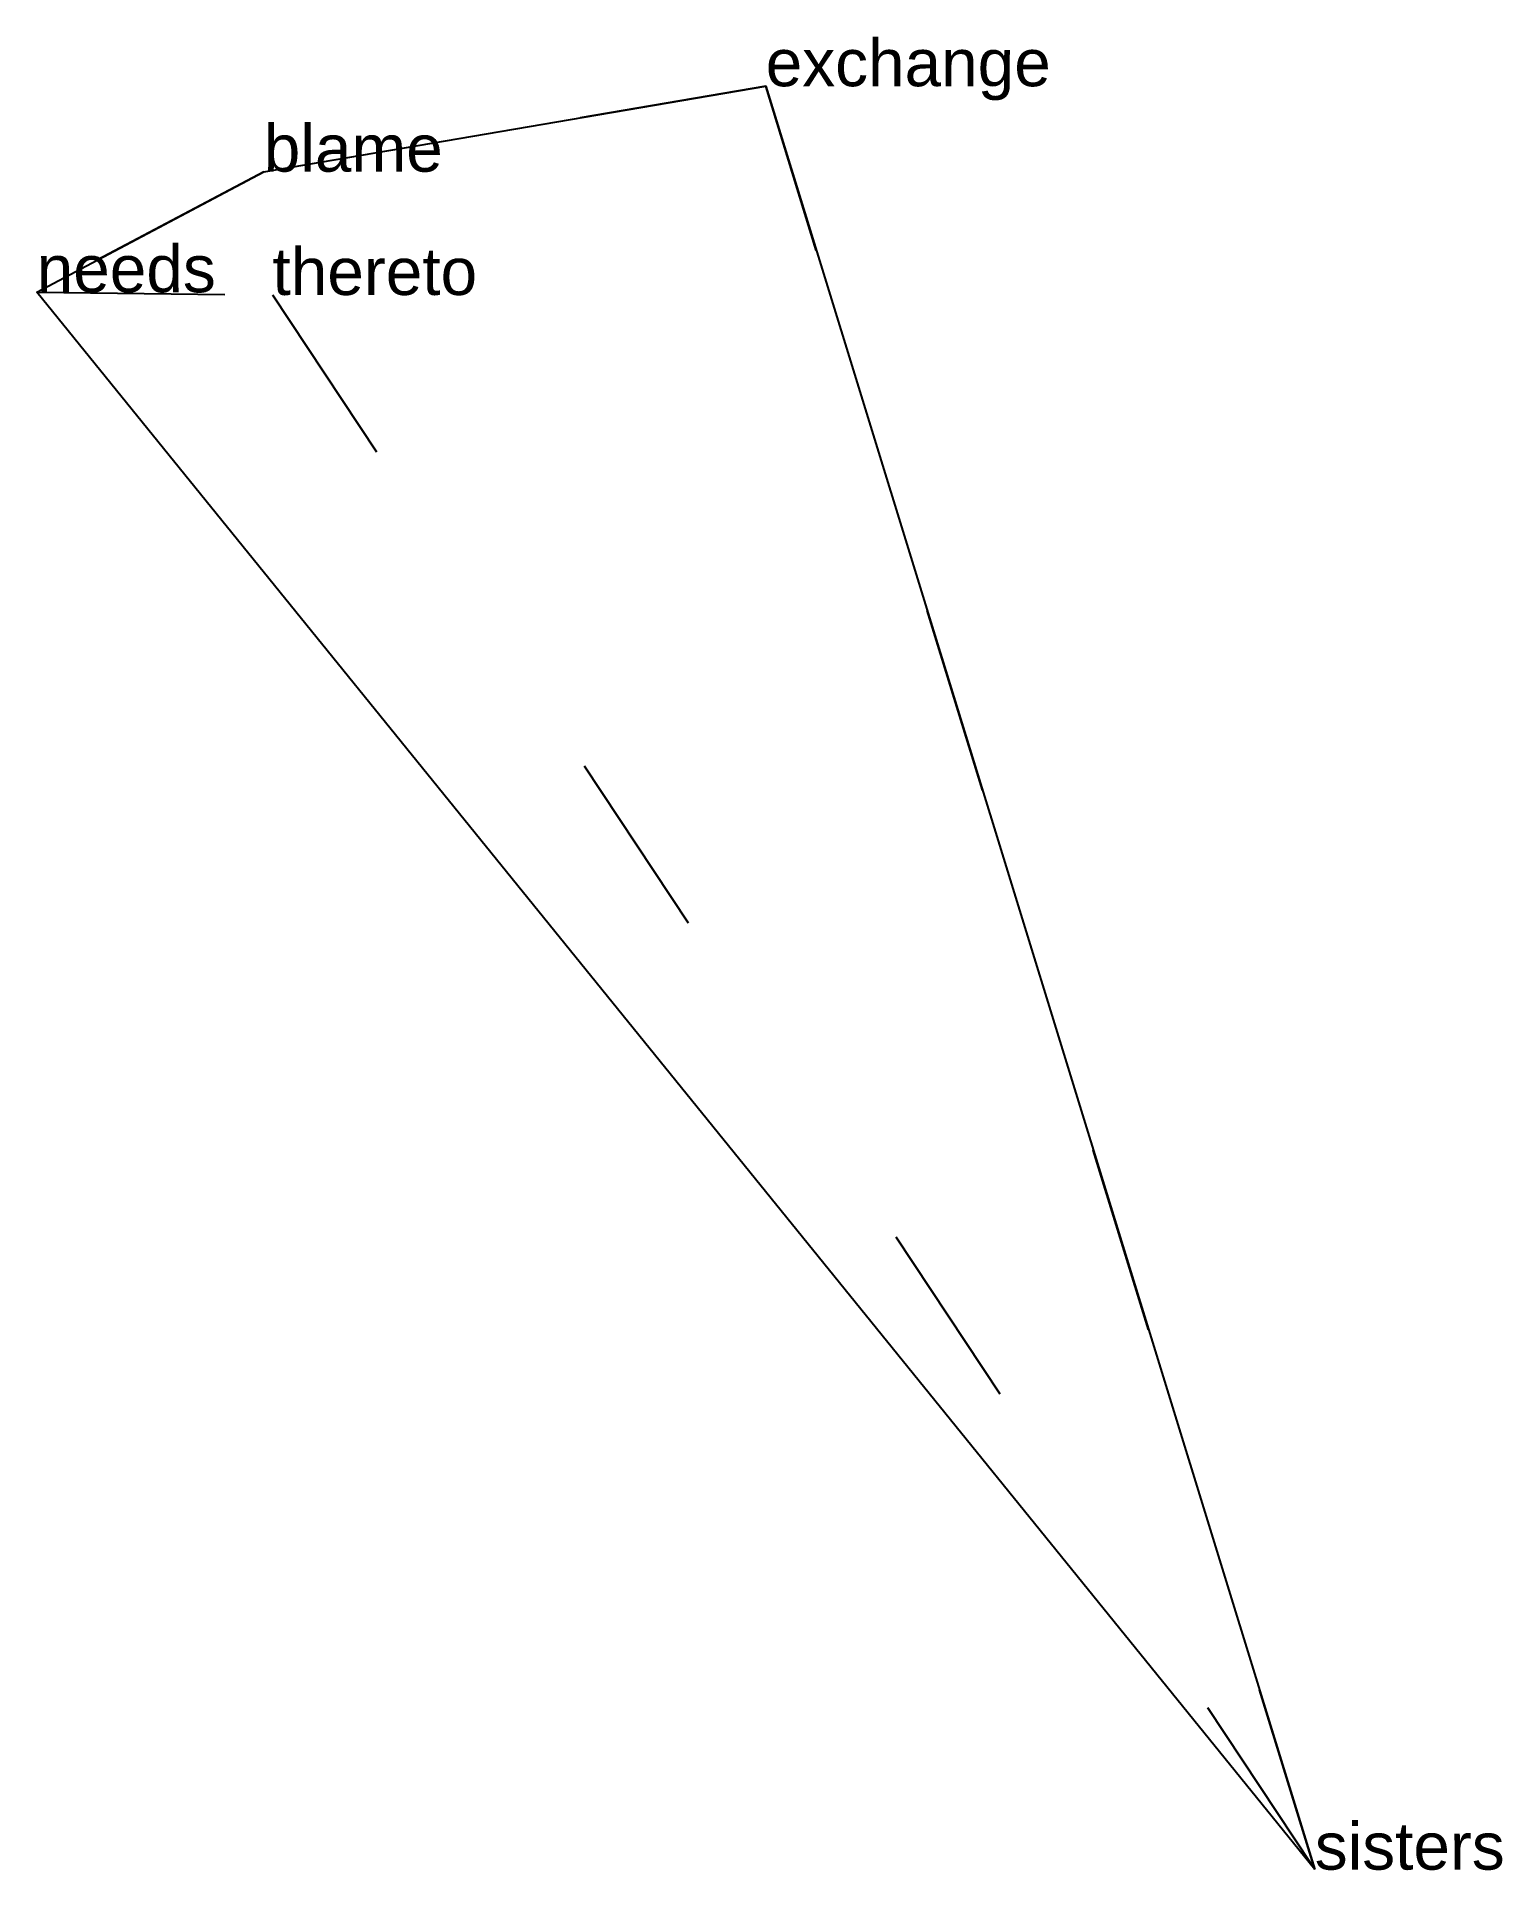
# Model space of a CAD drawing. Extents: x -0.694 to 0.085, y -0.894 to 0.08.
import ezdxf

# ---------------------------------------------------------------- set-up
doc = ezdxf.new("R2010")
doc.units = 0
doc.linetypes.add('DOT', pattern=[0.2, 0, -0.2])
doc.layers.add('TEXT', color=1, linetype='CONTINUOUS')
doc.styles.get("Standard").update_dxf_attribs({"font": 'arial.ttf'})

msp = doc.modelspace()

# ---------------------------------------------------------------- linework, layer by layer
at = {"layer": 'INTERNAL', "linetype": 'DOT'}
msp.add_polyline3d([(-0.30625, 0.05406, 0), (-0.57292, 0.00866, 0), (-0.69355, -0.05541, 0), (-0.56828, -0.05684, 0), (-0.01456, -0.89339, 0), (-0.30625, 0.05406, 0)], close=True, dxfattribs=at)
at = {"layer": 'OUTLINE', "linetype": 'CONTINUOUS'}
msp.add_polyline3d([(-0.01456, -0.89339, 0), (-0.69355, -0.05541, 0), (-0.57292, 0.00866, 0), (-0.30625, 0.05406, 0), (-0.01456, -0.89339, 0)], close=True, dxfattribs=at)

# ---------------------------------------------------------------- texts
at = {"layer": 'TEXT'}
for s, p in [('exchange', (-0.30625, 0.05406)), ('blame', (-0.57292, 0.00866)), ('needs', (-0.69355, -0.05541)), ('thereto', (-0.56828, -0.05684)), ('sisters', (-0.01456, -0.89339))]:
    msp.add_text(s, height=0.025, dxfattribs=at).set_placement(p)

doc.saveas('drawing.dxf')
